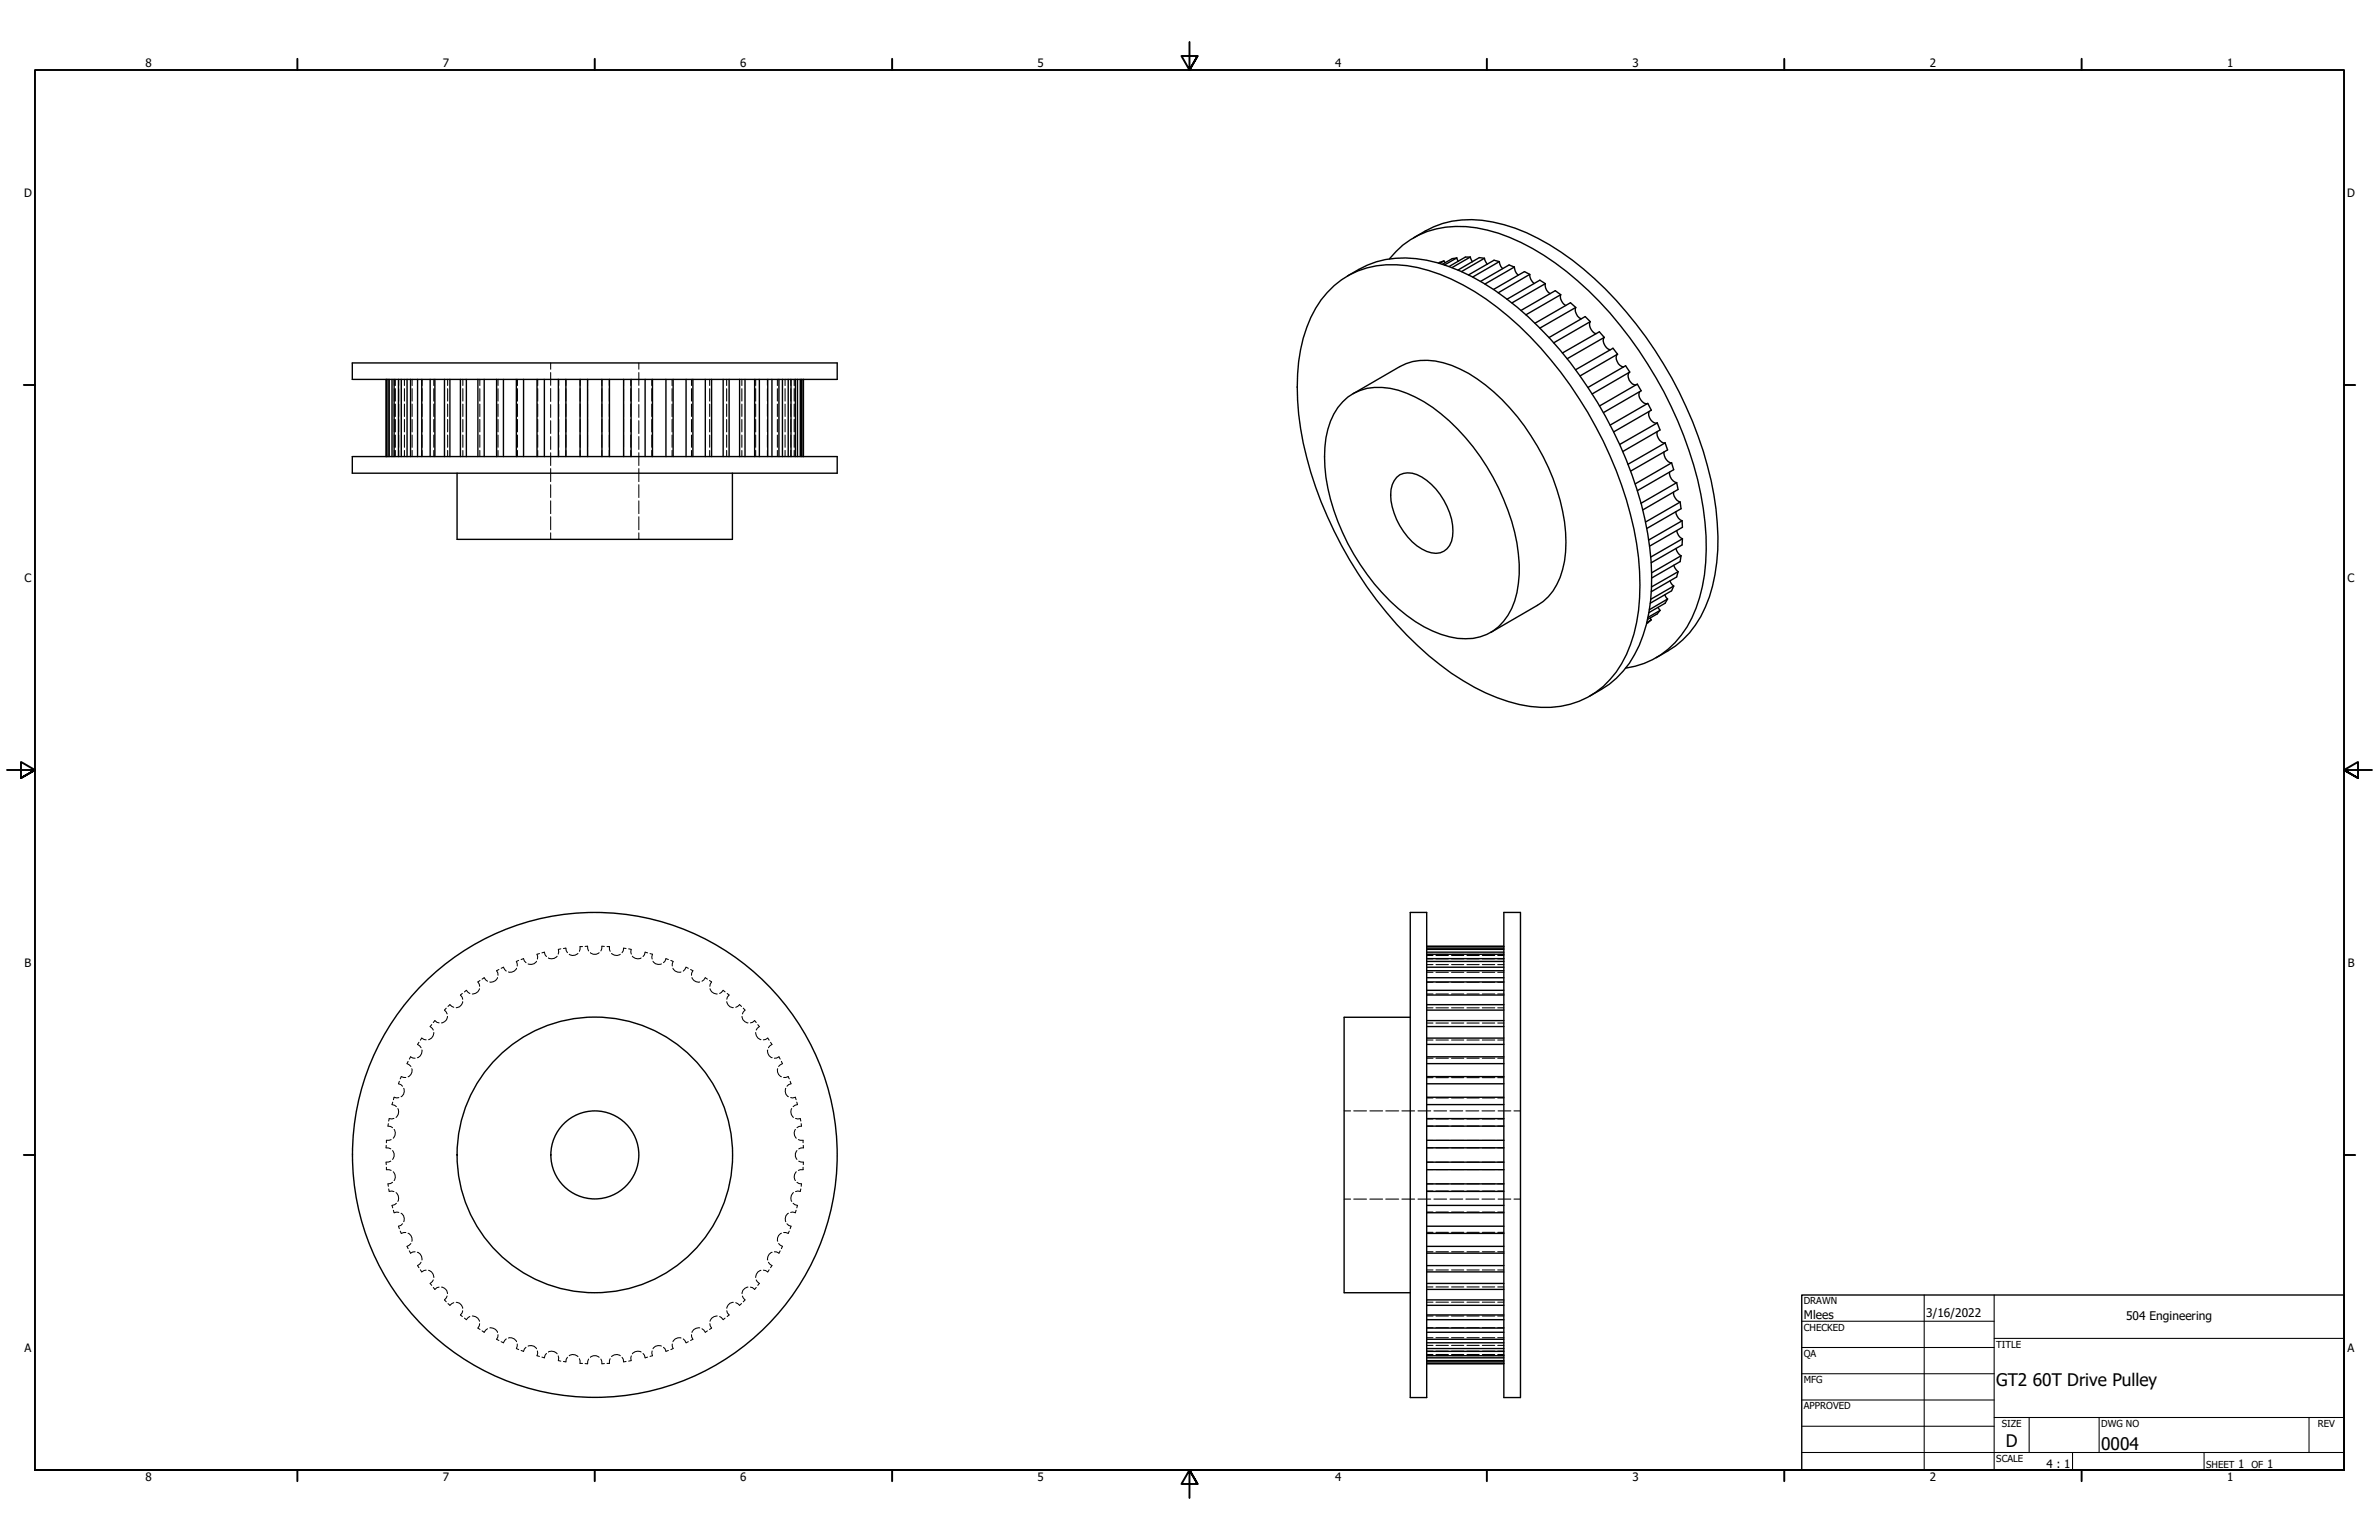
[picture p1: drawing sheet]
<svg xmlns="http://www.w3.org/2000/svg" width="864mm" height="559mm" viewBox="0 0 864 559" stroke-linecap="round" stroke-linejoin="round" font-family="sans-serif">
<defs><g id="words">
<g font-size="6.3">
<text x="724.7" y="502.9">GT2</text>
<text x="737.9" y="502.9">60T Drive Pulley</text>
<text x="728.1" y="524.9">D</text>
<text x="762.8" y="526.2">0004</text>
</g>
<g font-size="4.3">
<text x="654.8" y="478.6">Mlees</text>
<text x="699.3" y="478">3/16/2022</text>
<text x="771.8" y="478.9">504 Engineering</text>
</g>
<g font-size="4.2">
<text x="52.8" y="24.4">8</text>
<text x="160.8" y="24.4">7</text>
<text x="268.7" y="24.4">6</text>
<text x="376.7" y="24.4">5</text>
<text x="484.6" y="24.4">4</text>
<text x="592.6" y="24.4">3</text>
<text x="700.5" y="24.4">2</text>
<text x="808.5" y="24.4">1</text>
<text x="8.8" y="71.4">D</text>
<text x="852" y="71.4">D</text>
<text x="8.9" y="211.1">C</text>
<text x="852.2" y="211.1">C</text>
<text x="9" y="350.8">B</text>
<text x="852.2" y="350.8">B</text>
<text x="8.9" y="490.5">A</text>
<text x="852.2" y="490.5">A</text>
<text x="742.9" y="532.6">4 : 1</text>
<text x="812.4" y="532.6">1</text>
<text x="823" y="532.6">1</text>
<text x="52.8" y="537.5">8</text>
<text x="160.8" y="537.5">7</text>
<text x="268.7" y="537.5">6</text>
<text x="376.7" y="537.5">5</text>
<text x="484.6" y="537.5">4</text>
<text x="592.6" y="537.5">3</text>
<text x="700.5" y="537.5">2</text>
<text x="808.5" y="537.5">1</text>
</g>
<g font-size="3.5">
<text x="654.8" y="473.2">DRAWN</text>
<text x="654.8" y="482.8">CHECKED</text>
<text x="724.7" y="488.9">TITLE</text>
<text x="654.8" y="492.3">QA</text>
<text x="654.8" y="501.8">MFG</text>
<text x="654.8" y="511.4">APPROVED</text>
<text x="726.7" y="517.7">SIZE</text>
<text x="762.8" y="517.7">DWG NO</text>
<text x="841.4" y="517.7">REV</text>
<text x="724.7" y="530.4">SCALE</text>
<text x="800.9" y="532.6">SHEET</text>
<text x="817.4" y="532.6">OF</text>
</g>
</g></defs>
<!-- layer: Hidden (ANSI) -->
<g fill="none" stroke="#000" stroke-width=".38">
<path d="M143.1 137.7v2.2M143.5 137.7v2.2M144.7 137.7v2.2M146.8 137.7v2.2M149.6 137.7v2.2M153.2 137.7v2.2M157.5 137.7v2.2M162.5 137.7v2.2M168 137.7v2.2M174.2 137.7v2.2M180.8 137.7v2.2M187.8 137.7v2.2"/>
<path d="M195.2 137.7v2.2M199.9 131.7v2.3M199.9 135.2v4.6M202.8 137.7v2.2M205.4 137.7v2.2M210.6 137.7v2.2M213.3 137.7v2.2M218.5 137.7v2.2M221.2 137.7v2.2M226.4 137.7v2.2M229 137.7v2.2M231.9 131.7v2.3"/>
<path d="M231.9 135.2v4.6M236.6 137.7v2.2M244 137.7v2.2M251 137.7v2.2M257.6 137.7v2.2M263.8 137.7v2.2M269.3 137.7v2.2M274.3 137.7v2.2M278.6 137.7v2.2M282.2 137.7v2.2M285 137.7v2.2M287.1 137.7v2.2"/>
<path d="M288.3 137.7v2.2M288.7 137.7v2.2M143.1 141v4.5M143.1 146.6v4.5M143.1 152.2v4.5M143.1 157.9v4.4M143.5 141v4.5M143.5 146.6v4.5M143.5 152.2v4.5M143.5 157.9v4.4M144.7 141v4.5M144.7 146.6v4.5"/>
<path d="M144.7 152.2v4.5M144.7 157.9v4.4M146.8 141v4.5M146.8 146.6v4.5M146.8 152.2v4.5M146.8 157.9v4.4M149.6 141v4.5M149.6 146.6v4.5M149.6 152.2v4.5M149.6 157.9v4.4M153.2 141v4.5M153.2 146.6v4.5"/>
<path d="M153.2 152.2v4.5M153.2 157.9v4.4M157.5 141v4.5M157.5 146.6v4.5M157.5 152.2v4.5M157.5 157.9v4.4M162.5 141v4.5M162.5 146.6v4.5M162.5 152.2v4.5M162.5 157.9v4.4M168 141v4.5M168 146.6v4.5"/>
<path d="M168 152.2v4.5M168 157.9v4.4M174.2 141v4.5M174.2 146.6v4.5M174.2 152.2v4.5M174.2 157.9v4.4M180.8 141v4.5M180.8 146.6v4.5M180.8 152.2v4.5M180.8 157.9v4.4M187.8 141v4.5M187.8 146.6v4.5"/>
<path d="M187.8 152.2v4.5M187.8 157.9v4.4M195.2 141v4.5M195.2 146.6v4.5M195.2 152.2v4.5M195.2 157.9v4.4M199.9 141v4.7M199.9 146.8v4.6M199.9 152.7v4.6M199.9 158.4v4.7M202.8 141v4.5M202.8 146.6v4.5"/>
<path d="M202.8 152.2v4.5M202.8 157.9v4.4M205.4 141v4.5M205.4 146.6v4.5M205.4 152.2v4.5M205.4 157.9v4.4M210.6 141v4.5M210.6 146.6v4.5M210.6 152.2v4.5M210.6 157.9v4.4M213.3 141v4.5M213.3 146.6v4.5"/>
<path d="M213.3 152.2v4.5M213.3 157.9v4.4M218.5 141v4.5M218.5 146.6v4.5M218.5 152.2v4.5M218.5 157.9v4.4M221.2 141v4.5M221.2 146.6v4.5M221.2 152.2v4.5M221.2 157.9v4.4M226.4 141v4.5M226.4 146.6v4.5"/>
<path d="M226.4 152.2v4.5M226.4 157.9v4.4M229 141v4.5M229 146.6v4.5M229 152.2v4.5M229 157.9v4.4M231.9 141v4.7M231.9 146.8v4.6M231.9 152.7v4.6M231.9 158.4v4.7M236.6 141v4.5M236.6 146.6v4.5"/>
<path d="M236.6 152.2v4.5M236.6 157.9v4.4M244 141v4.5M244 146.6v4.5M244 152.2v4.5M244 157.9v4.4M251 141v4.5M251 146.6v4.5M251 152.2v4.5M251 157.9v4.4M257.6 141v4.5M257.6 146.6v4.5"/>
<path d="M257.6 152.2v4.5M257.6 157.9v4.4M263.8 141v4.5M263.8 146.6v4.5M263.8 152.2v4.5M263.8 157.9v4.4M269.3 141v4.5M269.3 146.6v4.5M269.3 152.2v4.5M269.3 157.9v4.4M274.3 141v4.5M274.3 146.6v4.5"/>
<path d="M274.3 152.2v4.5M274.3 157.9v4.4M278.6 141v4.5M278.6 146.6v4.5M278.6 152.2v4.5M278.6 157.9v4.4M282.2 141v4.5M282.2 146.6v4.5M282.2 152.2v4.5M282.2 157.9v4.4M285 141v4.5M285 146.6v4.5"/>
<path d="M285 152.2v4.5M285 157.9v4.4M287.1 141v4.5M287.1 146.6v4.5M287.1 152.2v4.5M287.1 157.9v4.4M288.3 141v4.5M288.3 146.6v4.5M288.3 152.2v4.5M288.3 157.9v4.4M288.7 141v4.5M288.7 146.6v4.5"/>
<path d="M288.7 152.2v4.5M288.7 157.9v4.4M143.1 163.4v2.3M143.5 163.4v2.3M144.7 163.4v2.3M146.8 163.4v2.3M149.6 163.4v2.3M153.2 163.4v2.3M157.5 163.4v2.3M162.5 163.4v2.3M168 163.4v2.3M174.2 163.4v2.3"/>
<path d="M180.8 163.4v2.3M187.8 163.4v2.3M195.2 163.4v2.3M199.9 164.3v4.6M199.9 170.1v4.7M199.9 175.9v4.6M202.8 163.4v2.3M205.4 163.4v2.3M210.6 163.4v2.3M213.3 163.4v2.3M218.5 163.4v2.3M221.2 163.4v2.3"/>
<path d="M226.4 163.4v2.3M229 163.4v2.3M231.9 164.3v4.6M231.9 170.1v4.7M231.9 175.9v4.6M236.6 163.4v2.3M244 163.4v2.3M251 163.4v2.3M257.6 163.4v2.3M263.8 163.4v2.3M269.3 163.4v2.3M274.3 163.4v2.3"/>
<path d="M278.6 163.4v2.3M282.2 163.4v2.3M285 163.4v2.3M287.1 163.4v2.3M288.3 163.4v2.3M288.7 163.4v2.3M199.9 181.7v4.7M199.9 187.5v4.7M199.9 193.4v2.3M231.9 181.7v4.7M231.9 187.5v4.7M231.9 193.4v2.3"/>
<path d="M168.6 359.9l.7-.6 1.3 1.2M174.1 358.8a2.51 2.51 0 0 1-2.7 1.9M174.2 355.8l-.7 .5 .6 1.6M175 355.3l.8-.5 1.2 1.2M180.6 354.7a2.34 2.34 0 0 1-2.8 1.6M181.1 351.8l-.8 .4 .4 .9 .1 .8M181.9 351.3l.9-.3 1 1.4M187.5 351.3a2.39 2.39 0 0 1-2.9 1.4M188.3 348.5l-.8 .4 .3 1.6M189.2 348.2l.9-.3 .3 .8 .5 .6M194.8 348.8a2.33 2.33 0 0 1-3.1 1M195.8 346l-.9 .3 .3 .9-.1 .8"/>
<path d="M196.7 345.8l.9-.3 .3 1 .5 .6M202.2 347a2.51 2.51 0 0 1-3.1 .6M203.6 344.3l-.9 .2-.1 1.7M204.5 344.2l.9-.2 .1 1 .5 .7M209.8 345.9a2.46 2.46 0 0 1-3.2 .4M211.5 343.5h-.9l-.3 1.7M212.4 343.4l.9-.1 .4 1.8M214.3 345.7a2.32 2.32 0 0 0 3.2 0M219.4 343.4l-.9-.1-.4 1.8M220.3 343.5h.9l.3 1.7M222 345.9a2.46 2.46 0 0 0 3.2 .4M227.3 344.2l-.9-.2-.1 1-.5 .7"/>
<path d="M228.2 344.3l.9 .2 .1 1.7M229.6 347a2.51 2.51 0 0 0 3.1 .6M235.1 345.8l-.9-.3-.3 1-.5 .6M236 346l.9 .3-.3 .9 .1 .8M237 348.8a2.33 2.33 0 0 0 3.1 1M242.6 348.2l-.9-.3-.3 .8-.5 .6M243.5 348.5l.8 .4-.3 1.6M244.3 351.3a2.39 2.39 0 0 0 2.9 1.4M249.9 351.3l-.9-.3-1 1.4M250.7 351.8l.8 .4-.4 .9-.1 .8M251.2 354.7a2.34 2.34 0 0 0 2.8 1.6M256.8 355.3l-.8-.5-1.2 1.2"/>
<path d="M257.6 355.8l.7 .5-.6 1.6M257.7 358.8a2.51 2.51 0 0 0 2.6 1.9M263.2 359.9l-.7-.6-1.3 1.2M517.9 346.7h2.3M517.9 347.9h2.3M517.9 350h2.3M517.9 352.8h2.3M517.9 356.4h2.3M517.9 346.3h2.3M521.3 346.7h4.5M521.3 347.9h4.5M521.3 350h4.5"/>
<path d="M521.3 352.8h4.5M521.3 356.4h4.5M521.3 346.3h4.5M526.9 346.7h4.5M526.9 347.9h4.5M526.9 350h4.5M526.9 352.8h4.5M526.9 356.4h4.5M526.9 346.3h4.5M532.5 346.7h4.5M532.5 347.9h4.5M532.5 350h4.5"/>
<path d="M532.5 352.8h4.5M532.5 356.4h4.5M532.5 346.3h4.5M538.1 346.7h4.5M538.1 347.9h4.5M538.1 350h4.5M538.1 352.8h4.5M538.1 356.4h4.5M538.1 346.3h4.5M543.7 346.7h2.2M543.7 347.9h2.2M543.7 350h2.2"/>
<path d="M543.7 352.8h2.2M543.7 356.4h2.2M543.7 346.3h2.2M152.1 378.2l-.5 .8 1.2 1.2M154.7 377.3l-1.6-.6-.5 .7M156.7 371.8l-.6 .7 1.2 1.3M157.3 371l.6-.7 .7 .7 .8 .2M157.5 374.6a2.63 2.63 0 0 1-1.9 2.7M162 365.8l-.6 .7 .9 1.4M162.4 368.8a2.32 2.32 0 0 1-2.1 2.4M162.6 365.2l.7-.6 1.4 .9M167.8 360.5l-.7 .6 .7 .7 .2 .8"/>
<path d="M168 363.5a2.45 2.45 0 0 1-2.4 2.1M263.8 363.5a2.45 2.45 0 0 0 2.4 2.1M264 360.5l.7 .6-.7 .7-.2 .8M269.2 365.2l-.7-.6-1.4 .9M269.4 368.8a2.32 2.32 0 0 0 2.1 2.4M269.8 365.8l.6 .7-.9 1.4M274.3 374.6a2.63 2.63 0 0 0 1.9 2.7M274.5 371l-.6-.7-.7 .7-.8 .2M275.1 371.8l.6 .7-1.2 1.3M277.1 377.3l1.6-.6 .5 .7M279.7 378.2l.5 .8-1.2 1.2M517.9 360.7h2.3"/>
<path d="M517.9 365.7h2.3M517.9 371.2h2.3M517.9 377.4h2.3M521.3 360.7h4.5M521.3 365.7h4.5M521.3 371.2h4.5M521.3 377.4h4.5M526.9 360.7h4.5M526.9 365.7h4.5M526.9 371.2h4.5M526.9 377.4h4.5M532.5 360.7h4.5"/>
<path d="M532.5 365.7h4.5M532.5 371.2h4.5M532.5 377.4h4.5M538.1 360.7h4.5M538.1 365.7h4.5M538.1 371.2h4.5M538.1 377.4h4.5M543.7 360.7h2.2M543.7 365.7h2.2M543.7 371.2h2.2M543.7 377.4h2.2M142.6 399.9l-.3 .9 1 .3 .6 .5"/>
<path d="M144.8 398.3l-.8 .1-.9-.3-.3 .9M145 392.4l-.3 .9 .8 .3 .6 .5M146.6 394.9a2.44 2.44 0 0 1-1 3.1M147.3 391l-1.6-.3-.4 .8M148.1 385.1l-.3 .9 1.4 1M149.5 387.8a2.39 2.39 0 0 1-1.4 2.9M150.7 384l-.8-.1-.9-.4-.4 .8M153.2 381a2.56 2.56 0 0 1-1.7 2.8M278.7 381a2.39 2.39 0 0 0 1.6 2.8M281.1 384l.8-.1 .9-.4 .4 .8M282.3 387.8a2.39 2.39 0 0 0 1.4 2.9M283.7 385.1l.3 .9-1.4 1"/>
<path d="M284.5 391l1.6-.3 .4 .8M285.2 394.9a2.44 2.44 0 0 0 1 3.1M286.8 392.4l.3 .9-.8 .3-.6 .5M287 398.3l.8 .1 .9-.3 .3 .9M289.2 399.9l.3 .9-1 .3-.6 .5M517.9 384h2.3M517.9 391h2.3M517.9 398.4h2.3M521.3 384h4.5M521.3 391h4.5M521.3 398.4h4.5M526.9 384h4.5"/>
<path d="M526.9 391h4.5M526.9 398.4h4.5M532.5 384h4.5M532.5 391h4.5M532.5 398.4h4.5M538.1 384h4.5M538.1 391h4.5M538.1 398.4h4.5M543.7 384h2.2M543.7 391h2.2M543.7 398.4h2.2M140.2 415.6l-.1 .9 1.8 .4"/>
<path d="M141 407.7l-.2 .9 1 .1 .7 .5M142 413.5l-1.7 .3v.9M142.5 417.5a2.32 2.32 0 0 1 0 3.2M143 405.8l-1.7 .1-.2 .9M143.1 409.8a2.39 2.39 0 0 1-.4 3.2M144.4 402.3a2.49 2.49 0 0 1-.6 3.1M287.4 402.3a2.49 2.49 0 0 0 .6 3.1M288.7 409.8a2.39 2.39 0 0 0 .4 3.2M288.8 405.8l1.7 .1 .2 .9M289.3 417.5a2.32 2.32 0 0 0 0 3.2M289.8 413.5l1.7 .3v.9M290.8 407.7l.2 .9-1 .1-.7 .5"/>
<path d="M291.6 415.6l.1 .9-1.8 .4M487.9 403.1h2.4M491.4 403.1h4.7M497.3 403.1h4.6M503 403.1h4.7M508.9 403.1h4.6M514.7 403.1h4.7M517.9 406h2.3M517.9 408.6h2.3M517.9 413.8h2.3M517.9 416.5h2.3M520.5 403.1h4.6"/>
<path d="M521.3 406h4.5M521.3 408.6h4.5M521.3 413.8h4.5M521.3 416.5h4.5M526.4 403.1h4.6M526.9 406h4.5M526.9 408.6h4.5M526.9 413.8h4.5M526.9 416.5h4.5M532.1 403.1h4.7M532.5 406h4.5M532.5 408.6h4.5"/>
<path d="M532.5 413.8h4.5M532.5 416.5h4.5M538 403.1h4.6M538.1 406h4.5M538.1 408.6h4.5M538.1 413.8h4.5M538.1 416.5h4.5M543.7 406h2.2M543.7 408.6h2.2M543.7 413.8h2.2M543.7 416.5h2.2M543.8 403.1h4.6"/>
<path d="M549.6 403.1h2.3M140.3 423.5v.9l1.7 .3M141.1 431.4l.2 .9 1.7 .1M141.9 421.3l-1.8 .4 .1 .9M142.5 429l-.7 .5-1 .1 .2 .9M142.7 425.2a2.46 2.46 0 0 1 .4 3.2M142.8 439.2l.3 .9 .9-.3 .8 .1M143.8 432.8a2.51 2.51 0 0 1 .6 3.1M143.9 436.6l-.6 .5-1 .3 .3 .9M287.9 436.6l.6 .5 1 .3-.3 .9M288 432.8a2.51 2.51 0 0 0-.6 3.1M289 439.2l-.3 .9-.9-.3-.8 .1"/>
<path d="M289.1 425.2a2.46 2.46 0 0 0-.4 3.2M289.3 429l.7 .5 1 .1-.2 .9M289.9 421.3l1.8 .4-.1 .9M290.7 431.4l-.2 .9-1.7 .1M291.5 423.5v.9l-1.7 .3M487.9 435.1h2.4M491.4 435.1h4.7M497.3 435.1h4.6M503 435.1h4.7M508.9 435.1h4.6M514.7 435.1h4.7M517.9 421.7h2.3"/>
<path d="M517.9 424.4h2.3M517.9 429.6h2.3M517.9 432.2h2.3M517.9 439.8h2.3M520.5 435.1h4.6M521.3 421.7h4.5M521.3 424.4h4.5M521.3 429.6h4.5M521.3 432.2h4.5M521.3 439.8h4.5M526.4 435.1h4.6M526.9 421.7h4.5"/>
<path d="M526.9 424.4h4.5M526.9 429.6h4.5M526.9 432.2h4.5M526.9 439.8h4.5M532.1 435.1h4.7M532.5 421.7h4.5M532.5 424.4h4.5M532.5 429.6h4.5M532.5 432.2h4.5M532.5 439.8h4.5M538 435.1h4.6M538.1 421.7h4.5"/>
<path d="M538.1 424.4h4.5M538.1 429.6h4.5M538.1 432.2h4.5M538.1 439.8h4.5M543.7 421.7h2.2M543.7 424.4h2.2M543.7 429.6h2.2M543.7 432.2h2.2M543.7 439.8h2.2M543.8 435.1h4.6M549.6 435.1h2.3M145.3 446.7l.4 .8 1.6-.3"/>
<path d="M145.6 440.2a2.33 2.33 0 0 1 1 3.1M146.1 444.1l-.6 .5-.8 .3 .3 .9M148.1 447.5a2.39 2.39 0 0 1 1.4 2.9M148.6 453.9l.4 .8 .9-.4 .8-.1M149.2 451.2l-1.4 1 .3 .9M151.5 454.4a2.43 2.43 0 0 1 1.7 2.8M152.8 458l-1.2 1.2 .5 .8M279 458l1.2 1.2-.5 .8M280.3 454.4a2.34 2.34 0 0 0-1.6 2.8M282.6 451.2l1.4 1-.3 .9M283.2 453.9l-.4 .8-.9-.4-.8-.1M283.7 447.5a2.39 2.39 0 0 0-1.4 2.9"/>
<path d="M285.7 444.1l.6 .5 .8 .3-.3 .9M286.2 440.2a2.33 2.33 0 0 0-1 3.1M286.5 446.7l-.4 .8-1.6-.3M517.9 447.2h2.3M517.9 454.2h2.3M521.3 447.2h4.5M521.3 454.2h4.5M526.9 447.2h4.5M526.9 454.2h4.5M532.5 447.2h4.5M532.5 454.2h4.5M538.1 447.2h4.5"/>
<path d="M538.1 454.2h4.5M543.7 447.2h2.2M543.7 454.2h2.2M152.6 460.8l.5 .7 1.6-.6M155.6 460.9a2.51 2.51 0 0 1 1.9 2.6M157.3 464.4l-1.2 1.3 .6 .7M159.4 467l-.8 .2-.7 .7-.6-.7M160.3 467a2.45 2.45 0 0 1 2.1 2.4M162.3 470.3l-.9 1.4 .6 .7M164.7 472.7l-1.4 .9-.7-.6M165.6 472.6a2.32 2.32 0 0 1 2.4 2.1M168 475.6l-.2 .8-.7 .7 .7 .6"/>
<path d="M170.6 477.7l-1.3 1.2-.7-.6M171.4 477.5a2.63 2.63 0 0 1 2.7 1.9M260.3 477.5a2.63 2.63 0 0 0-2.6 1.9M261.2 477.7l1.3 1.2 .7-.6M263.8 475.6l.2 .8 .7 .7-.7 .6M266.2 472.6a2.32 2.32 0 0 0-2.4 2.1M267.1 472.7l1.4 .9 .7-.6M269.5 470.3l.9 1.4-.6 .7M271.5 467a2.45 2.45 0 0 0-2.1 2.4M272.4 467l.8 .2 .7 .7 .6-.7M274.5 464.4l1.2 1.3-.6 .7M276.2 460.9a2.51 2.51 0 0 0-1.9 2.6"/>
<path d="M279.2 460.8l-.5 .7-1.6-.6M517.9 460.8h2.3M517.9 467h2.3M517.9 472.5h2.3M517.9 477.5h2.3M521.3 460.8h4.5M521.3 467h4.5M521.3 472.5h4.5M521.3 477.5h4.5M526.9 460.8h4.5M526.9 467h4.5M526.9 472.5h4.5"/>
<path d="M526.9 477.5h4.5M532.5 460.8h4.5M532.5 467h4.5M532.5 472.5h4.5M532.5 477.5h4.5M538.1 460.8h4.5M538.1 467h4.5M538.1 472.5h4.5M538.1 477.5h4.5M543.7 460.8h2.2M543.7 467h2.2M543.7 472.5h2.2"/>
<path d="M543.7 477.5h2.2M174.1 480.3l-.6 1.6 .7 .5M177 482.2l-1.2 1.2-.8-.5M177.8 481.8a2.56 2.56 0 0 1 2.8 1.7M180.8 484.3l-.1 .8-.4 .9 .8 .4M183.8 485.8l-1 1.4-.9-.3M184.6 485.5a2.39 2.39 0 0 1 2.9 1.4M187.8 487.7l-.3 1.6 .8 .4M190.9 488.9l-.5 .6-.3 .8-.9-.3M191.7 488.4a2.44 2.44 0 0 1 3.1 1M195.1 490.2l.1 .8-.3 .9 .9 .3M198.4 491.1l-.5 .6-.3 1-.9-.3"/>
<path d="M199.1 490.6a2.49 2.49 0 0 1 3.1 .6M202.6 492l.1 1.7 .9 .2M206 492.5l-.5 .7-.1 1-.9-.2M206.6 491.9a2.39 2.39 0 0 1 3.2 .4M210.3 493l.3 1.7h.9M213.7 493.1l-.4 1.8-.9-.1M214.3 492.5a2.32 2.32 0 0 1 3.2 0M218.1 493.1l.4 1.8 .9-.1M221.5 493l-.3 1.7h-.9M225.2 491.9a2.39 2.39 0 0 0-3.2 .4M225.8 492.5l.5 .7 .1 1 .9-.2M229.2 492l-.1 1.7-.9 .2"/>
<path d="M232.7 490.6a2.49 2.49 0 0 0-3.1 .6M233.4 491.1l.5 .6 .3 1 .9-.3M236.7 490.2l-.1 .8 .3 .9-.9 .3M240.1 488.4a2.44 2.44 0 0 0-3.1 1M240.9 488.9l.5 .6 .3 .8 .9-.3M244 487.7l.3 1.6-.8 .4M247.2 485.5a2.39 2.39 0 0 0-2.9 1.4M248 485.8l1 1.4 .9-.3M251 484.3l.1 .8 .4 .9-.8 .4M254 481.8a2.56 2.56 0 0 0-2.8 1.7M254.8 482.2l1.2 1.2 .8-.5M257.7 480.3l.6 1.6-.7 .5"/>
<path d="M517.9 481.8h2.3M517.9 485.4h2.3M517.9 488.2h2.3M517.9 490.3h2.3M517.9 491.5h2.3M517.9 491.9h2.3M521.3 481.8h4.5M521.3 485.4h4.5M521.3 488.2h4.5M521.3 490.3h4.5M521.3 491.5h4.5M521.3 491.9h4.5"/>
<path d="M526.9 481.8h4.5M526.9 485.4h4.5M526.9 488.2h4.5M526.9 490.3h4.5M526.9 491.5h4.5M526.9 491.9h4.5M532.5 481.8h4.5M532.5 485.4h4.5M532.5 488.2h4.5M532.5 490.3h4.5M532.5 491.5h4.5M532.5 491.9h4.5"/>
<path d="M538.1 481.8h4.5M538.1 485.4h4.5M538.1 488.2h4.5M538.1 490.3h4.5M538.1 491.5h4.5M538.1 491.9h4.5M543.7 481.8h2.2M543.7 485.4h2.2M543.7 488.2h2.2M543.7 490.3h2.2M543.7 491.5h2.2M543.7 491.9h2.2"/>
</g>
<!-- layer: Visible (ANSI) -->
<g fill="none" stroke="#000" stroke-width=".51">
<path d="M504.4 93.9a31.2 31.2 0 0 1 27.8-11.7 65.9 65.9 0 0 1 32.4 13.2 139.6 139.6 0 0 1 44.4 57.3 113.1 113.1 0 0 1 10.2 51.3 46.7 46.7 0 0 1-11.1 29.2 30.1 30.1 0 0 1-18 9.2M513.1 86.3a36.2 36.2 0 0 1 32.9-4.8 83.7 83.7 0 0 1 32.9 19.7 143.5 143.5 0 0 1 44 83.6 68.7 68.7 0 0 1-3.8 35.5 34.6 34.6 0 0 1-17.9 18.4M524.2 94.7l-2 .8M524.6 95.4l-.4-.7-1.6 .9M528.8 93.6l.6 1.2M528.8 93.6l-1.6 .3-3.6 2M528.8 93.6l-4.4 2.5M533.7 93.3l.8 1.7M533.7 93.3h-1.8l-5.9 3.4M533.7 93.3l-6.6 3.8M538.9 93.7l1 2.2M538.9 93.7l-1.9-.2-7.7 4.5"/>
<path d="M538.9 93.7l-8.4 4.9M544.3 94.9l.5 1.8 .7 .8M544.3 94.9l-1.9-.5-9.3 5.4M544.3 94.9l-9.7 5.6M549.7 96.9a4 4 0 0 0 1.4 2.9M549.7 96.9l-1.9-.8-10.3 6M549.7 96.9l-10.6 6.2M555.3 99.6a4.1 4.1 0 0 0 1.6 3.3M555.3 99.6l-1.9-1-11.2 6.4M555.3 99.6l-11.4 6.6M481.8 106.1a31.5 31.5 0 0 1 28.9-9.7 71.1 71.1 0 0 1 32.8 15.1 143.3 143.3 0 0 1 50.6 85.7 74.9 74.9 0 0 1-2.2 36.7 33 33 0 0 1-21.9 21.6 41.9 41.9 0 0 1-26.5-2.3 92.8 92.8 0 0 1-32.8-22.7 145.9 145.9 0 0 1-38.6-75.1 74.5 74.5 0 0 1 2.2-36.5 37.2 37.2 0 0 1 7.5-12.8zM489.1 100.1a35.6 35.6 0 0 1 28.8-5.7 76.1 76.1 0 0 1 32.9 17.1 144.2 144.2 0 0 1 47.3 82 75.9 75.9 0 0 1-1.6 37 36 36 0 0 1-19.4 22.1"/>
<path d="M561 102.9a3.6 3.6 0 0 0 1.7 3.7M561 102.9l-12.2 7M561 102.9l-2-1.2-11.9 6.9M566.5 106.9a3.8 3.8 0 0 0 1.9 4M566.5 106.9l-1.9-1.4-12.5 7.1M566.5 106.9l-12.6 7.3M572 111.6a3.6 3.6 0 0 0 2 4.1M572 111.6l-1.9-1.7-12.9 7.4M572 111.6l-13 7.5M577.3 116.7a3.4 3.4 0 0 0 2.1 4.4M577.3 116.7l-1.9-1.8-13.1 7.6M577.3 116.7l-13.3 7.7"/>
<path d="M127.9 131.7h176v6h-176zM140.1 137.7v28M140.3 137.7v28M140.8 137.7v28M141.3 137.7v28M142.3 137.7v28M143.1 137.7v28M144.7 137.7v28M145.7 137.7v28M147.8 137.7v28M149 137.7v28M151.6 137.7v28"/>
<path d="M153.1 137.7v28M156.1 137.7v28M157.9 137.7v28M161.4 137.7v28M163.3 137.7v28M167.1 137.7v28M169.3 137.7v28M173.5 137.7v28M175.8 137.7v28M180.3 137.7v28M182.8 137.7v28M187.5 137.7v28"/>
<path d="M190.1 137.7v28M194.9 137.7v28M197.6 137.7v28M202.7 137.7v28M205.4 137.7v28M210.6 137.7v28M213.3 137.7v28M218.5 137.7v28M221.2 137.7v28M226.4 137.7v28M229.1 137.7v28M234.2 137.7v28"/>
<path d="M236.9 137.7v28M241.7 137.7v28M244.3 137.7v28M249 137.7v28M251.5 137.7v28M256 137.7v28M258.3 137.7v28M262.5 137.7v28M264.7 137.7v28M268.5 137.7v28M270.4 137.7v28M273.9 137.7v28"/>
<path d="M275.7 137.7v28M278.7 137.7v28M280.2 137.7v28M282.8 137.7v28M284 137.7v28M286.1 137.7v28M287.1 137.7v28M288.7 137.7v28M289.5 137.7v28M290.5 137.7v28M291 137.7v28M291.5 137.7v28"/>
<path d="M291.7 137.7v28M582.4 122.4a3.3 3.3 0 0 0 2.1 4.5M582.4 122.4l-1.8-2-13.4 7.7M582.4 122.4l-13.5 7.8M587.2 128.5a3.1 3.1 0 0 0 1.6 4.5l.5 .2M587.2 128.5l-1.7-2.1-13.6 7.8M587.2 128.5l-13.6 7.9M591.4 135.1a3.2 3.2 0 0 0 2.5 4.6M487.4 145.9a18.4 18.4 0 0 1 17.2-5 47.7 47.7 0 0 1 24.5 14.8 81.3 81.3 0 0 1 22.1 45.3 38.6 38.6 0 0 1-2.4 19.8 18 18 0 0 1-19.7 10.8 44.9 44.9 0 0 1-24.5-13.5 80.4 80.4 0 0 1-23.7-48.7 33.2 33.2 0 0 1 4.7-21.5zM491.2 142.9l16.9-9.9a21.8 21.8 0 0 1 18.9-.4 61 61 0 0 1 26.4 22 77.6 77.6 0 0 1 14.9 38.6 30.9 30.9 0 0 1-6.2 23.3l-1.9 1.7-2.1 1.4-17 9.9M576.5 140.6l13.6-7.9 1.5 2.3-13.6 7.9M580.6 147.3l13.8-7.9 1.4 2.4-13.8 7.9"/>
<path d="M584.5 154.2l13.7-7.8 1.2 2.4-13.6 7.9M595.2 142.1a3.2 3.2 0 0 0 2.8 4.4M598.7 149.3a3.2 3.2 0 0 0 2.9 4.2M601.6 156.6a3.5 3.5 0 0 0 2.9 4.1M601.6 153.5l-13.7 7.8M601.6 153.5l1 2.5-13.5 7.8M127.9 165.7h176v6h-176zM165.9 171.7v24h100v-24M507 173.2a7.3 7.3 0 0 1 9.1-.1 24.4 24.4 0 0 1 11.2 21.5 6.3 6.3 0 0 1-9.4 5.5 23.7 23.7 0 0 1-12.5-16.1 11.3 11.3 0 0 1 1.6-10.8zM604.1 164a3.6 3.6 0 0 0 2.7 4M604.5 160.7l-13.5 7.8M604.5 160.7l.8 2.6-13.4 7.6"/>
<path d="M606 171.3a3.6 3.6 0 0 0 2.6 3.8M606.8 168l-13.2 7.6M606.8 168l.8 2.4-13.2 7.7M607.5 178.6a3.8 3.8 0 0 0 2.4 3.6M608.6 175.1l-12.9 7.5M608.6 175.1l.6 2.5-12.9 7.4M608.3 185.7a4 4 0 0 0 2.3 3.3M608.4 199a4.2 4.2 0 0 0 1.8 2.7M608.6 192.5a3.9 3.9 0 0 0 2.1 3M609.9 182.2l-12.6 7.2M609.9 182.2l.3 2.4-12.4 7.2M610.6 189l-12.1 7"/>
<path d="M610.6 189l.1 2.3-11.9 6.9M610.7 195.5l-11.5 6.6M610.7 195.5l-.1 2.2-11.2 6.5M604.3 215.8l1 1.6M605.3 217.4l-6.6 3.8M605.3 217.4l-.8 1.5-5.9 3.4M606.2 210.8l1.4 1.9M607.6 205.1l.3 .9 1.3 1.5M607.6 212.7l-8.4 4.8M607.6 212.7l-.8 1.7-7.7 4.5M609.2 207.5l-9.7 5.5M609.2 207.5l-.6 1.9-9.2 5.3"/>
<path d="M610.2 201.7l-10.6 6.1M610.2 201.7l-.3 2.1-10.3 5.9M599 224.3l.4 .6-1.6 1M599.4 224.9l-1.7 1.4M601.9 220.4l.7 1.1M602.6 221.5l-4.4 2.5M602.6 221.5l-1 1.3-3.6 2M511.9 331.1h6v176h-6zM545.9 331.1h6v176h-6zM517.9 344h28M517.9 343.5h28M517.9 345.5h28"/>
<path d="M517.9 344.5h28M517.9 347.9h28M517.9 346.3h28M517.9 351h28M517.9 348.9h28M517.9 354.8h28M517.9 352.2h28M517.9 359.3h28M517.9 356.3h28M517.9 343.3h28M511.9 369.1h-24v100h24M517.9 364.6h28"/>
<path d="M517.9 361.1h28M517.9 370.3h28M517.9 366.5h28M517.9 376.7h28M517.9 372.5h28M517.9 379h28M517.9 383.5h28M517.9 390.7h28M517.9 386h28M517.9 398.1h28M517.9 393.3h28M517.9 405.9h28"/>
<path d="M517.9 400.8h28M517.9 413.8h28M517.9 408.6h28M517.9 416.5h28M517.9 421.7h28M517.9 429.6h28M517.9 424.4h28M517.9 437.4h28M517.9 432.3h28M517.9 444.9h28M517.9 440.1h28M517.9 452.2h28"/>
<path d="M517.9 447.5h28M517.9 459.2h28M517.9 454.7h28M517.9 465.7h28M517.9 461.5h28M517.9 471.7h28M517.9 467.9h28M517.9 477.1h28M517.9 473.6h28M517.9 478.9h28M517.9 481.9h28M517.9 486h28"/>
<path d="M517.9 483.4h28M517.9 489.3h28M517.9 487.2h28M517.9 491.9h28M517.9 490.3h28M517.9 493.7h28M517.9 492.7h28M517.9 494.7h28M517.9 494.2h28M517.9 494.9h28"/>
<circle cx="215.9" cy="419.1" r="16"/>
<circle cx="215.9" cy="419.1" r="50"/>
<circle cx="215.9" cy="419.1" r="88"/>
</g>
<!-- layer: Border (ANSI) -->
<g fill="none" stroke="#000" stroke-width=".7">
<path d="M431.8 15.2v10.2l-2.9-5.1h5.8l-2.9 5.1 2.9-5.1M107.9 21.3v4.1M215.9 21.3v4.1M323.8 21.3v4.1M539.8 21.3v4.1M647.7 21.3v4.1M755.6 21.3v4.1M8.6 139.7h4.1M850.9 139.7h4.1M2.5 279.4h10.2l-5.1-2.9v5.8l5.1-2.9-5.1 2.9M861.1 279.4h-10.2l5.1-2.9v5.8l-5.1-2.9 5.1 2.9M8.6 419.1h4.1"/>
<path d="M850.9 419.1h4.1M12.7 533.4v-508h838.2v508h-838.2h838.2M107.9 533.4v4.1M215.9 533.4v4.1M323.8 533.4v4.1M434.7 538.5l-2.9-5.1 2.9 5.1h-5.8l2.9-5.1v10.2M539.8 533.4v4.1M647.7 533.4v4.1M755.6 533.4v4.1"/>
</g>
<!-- layer: Title (ANSI) -->
<g fill="none" stroke="#000" stroke-width=".38">
<path d="M654 479.4h69.9M698.5 469.9v63.5M723.9 469.9v63.5M654 488.9h69.9M654 498.5h69.9M723.9 485.6h127M654 508h69.9M654 517.5h69.9M723.9 514.3h127M736.6 514.3v12.7M762 514.3v12.7M838.2 514.3v12.7"/>
<path d="M654 527h196.9M752.3 527v6.4M800.1 527v6.4"/>
</g>
<path d="M654 469.9h196.9v63.5h-196.9z" fill="none" stroke="#000" stroke-width=".51"/>
<use href="#words"/>
</svg>
